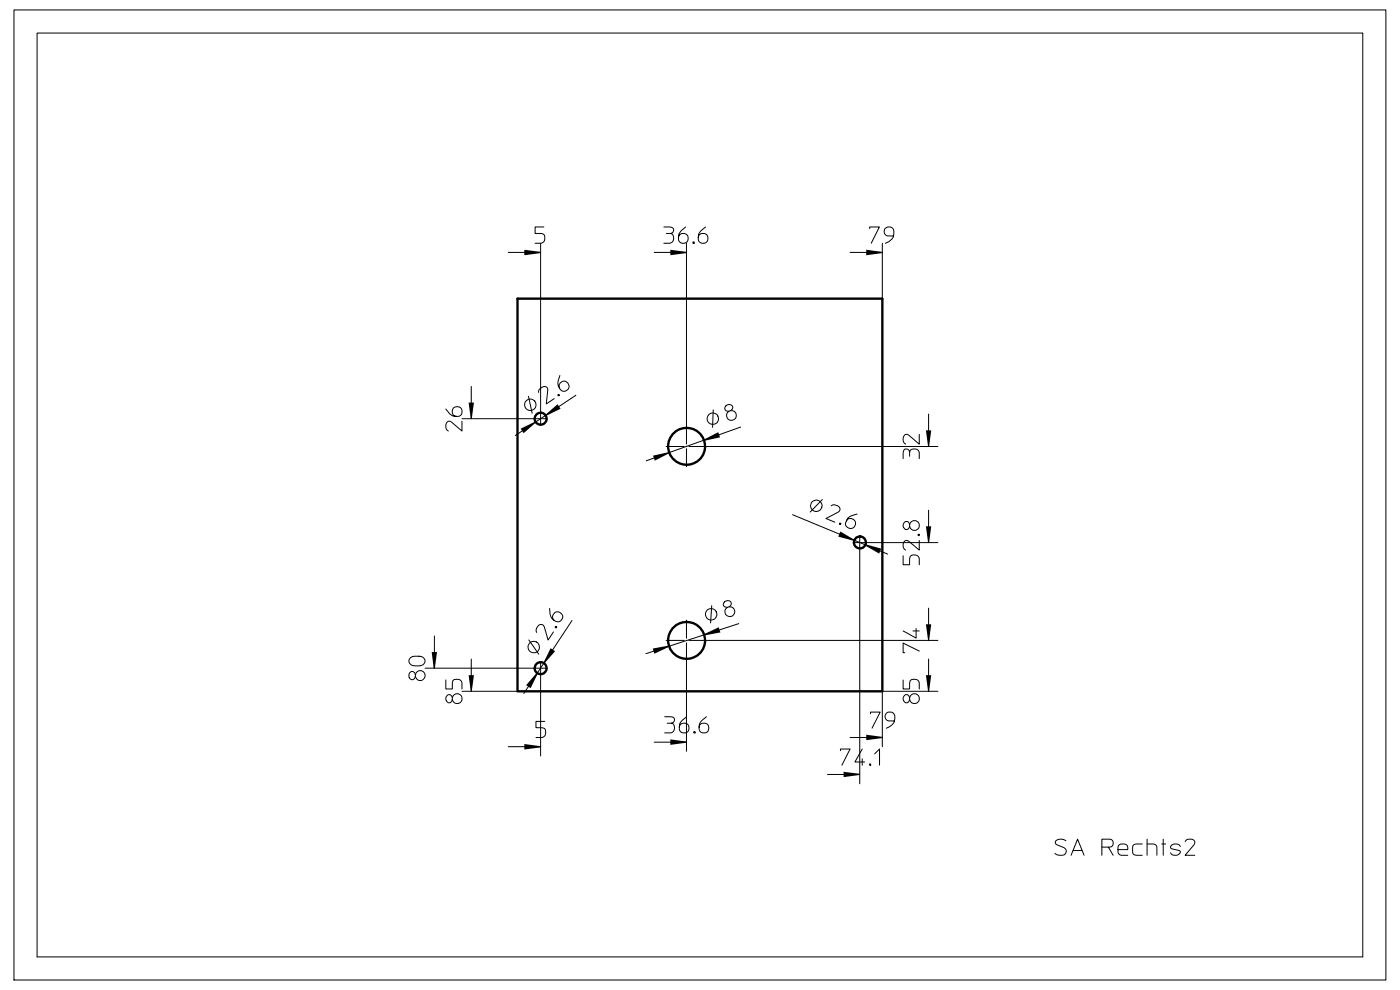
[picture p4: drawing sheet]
<svg xmlns="http://www.w3.org/2000/svg" width="297mm" height="210mm" viewBox="0 0 297 210" stroke-linecap="round" stroke-linejoin="round" font-family="sans-serif">
<path d="M113.3 88.8h2.8M114.7 87.4v2.8M181 115.1h2.8M182.4 113.7v2.8M113.3 141.7h2.8M114.7 140.3v2.8" fill="none" stroke="#000" stroke-width=".21" stroke-dasharray="1.2 .2 0 .2"/>
<path d="M141.3 94.7h8.7M145.6 99v-8.6M141.3 135.8h8.7M145.6 131.5v8.7" fill="none" stroke="#000" stroke-width=".21" stroke-dasharray="3.8 .5 0 .5"/>
<g fill="none" stroke="#000" stroke-width=".21">
<path d="M3 2.1h291v205.8h-291zM7.9 7h281.2v196h-281.2zM107.8 53.5h6.9M114.7 51.6v35.8M115.4 48.1h-1.9v1.4l1.7 .1a1.18 1.18 0 0 1-.4 2h-1.3M138.8 53.5h6.8M140.8 48.1l1.8 .2a.68 .68 0 0 1 .3 .7 .68 .68 0 0 1-.7 .5 1.09 1.09 0 0 1 .7 1.1 1.09 1.09 0 0 1-.8 1h-1.3M141.4 49.5h.8M145.5 48.1a2.4 2.4 0 0 0-1.5 3 1.05 1.05 0 0 0 1.7 .3 1.05 1.05 0 0 0-.2-1.7 1.05 1.05 0 0 0-1.6 .7M145.6 51.6v39.2M147 51.3h.2v.3h-.2zM147.2 51.5h.1"/>
<path d="M149.7 48.1a2.38 2.38 0 0 0-1.5 3 1.05 1.05 0 0 0 1.7 .3 1.05 1.05 0 0 0-.2-1.7 1.05 1.05 0 0 0-1.6 .7M180.3 53.5h6.9M184.5 48.5v-.4h2l-1.7 3.5M187.2 51.6v11.8M189.5 50.1h-1.2a1.01 1.01 0 0 1-.7-1.2 1.01 1.01 0 0 1 1.1-.8 1.01 1.01 0 0 1 .9 .9 2.18 2.18 0 0 1-1.8 2.6M118.8 79.6a2.22 2.22 0 0 0 .7 3.4 1.05 1.05 0 0 0 1.2-1 1.05 1.05 0 0 0-1.2-1.1 1.05 1.05 0 0 0-.8 1.5M94.6 86.8a2.38 2.38 0 0 0 2.9 1.5 1.05 1.05 0 0 0 .3-1.7 1.05 1.05 0 0 0-1.6 .2 1.05 1.05 0 0 0 .6 1.5M98 89.3v2.1l-2.2-1.9a.71 .71 0 0 0-.8-.1 .71 .71 0 0 0-.4 .7 1.14 1.14 0 0 0 .5 1.3M98 88.8h15.3M100 82v6.8M112.1 84.1l.8 3.6M114.3 83.2a1.25 1.25 0 0 1 1.7-1.1l.2 .7-.3 2.9 1.7-1.1"/>
<path d="M118.3 83.8l.2-.2 .2 .2-.2 .2zM118.4 83.8h.1zM122.2 83.8l-12.9 8.6M150 94.7h49M151.3 87l-.1 3.7M154 86.1a.79 .79 0 0 1 .9-.2 .79 .79 0 0 1 .5 .8 .82 .82 0 0 1-1 .6 .82 .82 0 0 1-.6-.9zM155 87.1a1.04 1.04 0 0 1 1.3 1.2 1.04 1.04 0 0 1-1.6 .7 1.04 1.04 0 0 1 0-1.8M157.1 90.6l-20 7.1M191.6 97.3l.1-1.7a.67 .67 0 0 1 .8-.3 .67 .67 0 0 1 .5 .6 1.08 1.08 0 0 1 1-.7 1.08 1.08 0 0 1 1 .8v1.3M193 95.9v.9M195 92.1v2.1l-2.2-1.9a.71 .71 0 0 0-.8-.1 .71 .71 0 0 0-.4 .7 1.14 1.14 0 0 0 .5 1.3M197 87.8v6.9"/>
<path d="M168.1 109.2l20.2 8.3M174.4 106l-2.5 2.6M176.3 107.3a1.26 1.26 0 0 1 1.9 .8l-.4 .5-2.6 1.4 1.9 .8M178.2 110.9l.2 .1-.1 .3-.3-.1zM178.2 111l.1 .2zM181.8 109a2.35 2.35 0 0 0-2.4 2.2 1.07 1.07 0 0 0 1.4 .9 1.07 1.07 0 0 0 .5-1.6 1.07 1.07 0 0 0-1.7 0M182.4 116.5v49.8M183.8 115.1h15.2M191.6 117.9v1.9h1.4v-1.3a1.06 1.06 0 0 1 1-.8 1.06 1.06 0 0 1 1 .8v1.3M191.9 110.8a.83 .83 0 0 1 1.1 .4 .83 .83 0 0 1-.5 1.1 .88 .88 0 0 1-.9-.5 .88 .88 0 0 1 .3-1zM193 111.3a1.05 1.05 0 0 1 1.6-.7 1.05 1.05 0 0 1 0 1.7 1.05 1.05 0 0 1-1.6-.7M194.8 113.3h.2v.3h-.2z"/>
<path d="M194.9 113.4h.1M195 114.6v2.1l-2.2-1.9a.71 .71 0 0 0-.8-.1 .71 .71 0 0 0-.4 .7 1.12 1.12 0 0 0 .5 1.3M197 108.2v6.9M87 139.6a2.34 2.34 0 0 1 3.1 .3l.1 .4a1.17 1.17 0 0 1-1.3 .9 1.8 1.8 0 0 1-2.1-.6l-.1-.5zM92.1 134.9v6.8M100 139.8v6.8M112.2 135.7l2.1 3.1M116.6 129.1a2.3 2.3 0 0 0 1.6 2.8 1.05 1.05 0 0 0 1.1-1.3 1.05 1.05 0 0 0-1.5-.7 1.05 1.05 0 0 0-.2 1.7M117.4 134l-1.1 1.8-.8-2.8a.73 .73 0 0 0-.7-.6 .73 .73 0 0 0-.7 .4 1.12 1.12 0 0 0-.3 1.4M117.9 132.8l.2 .2-.1 .2-.2-.1zM118 133h.1M121.4 131.6l-10.3 15.5"/>
<path d="M150 135.8h49M151 128.5l-.3 3.6M153.7 127.7a.74 .74 0 0 1 1.2-.2 .74 .74 0 0 1-.2 1.2 .71 .71 0 0 1-1-.1 .71 .71 0 0 1 0-.9zM154.7 128.7a1.06 1.06 0 0 1 1.2 1.3 1.06 1.06 0 0 1-1.7 .6 1.06 1.06 0 0 1 .1-1.8M156.7 132.3l-19.7 6.4M193.7 133.8h1.3M194.3 133.3v2.1l-2.7-1.6M195 138.1l-3.4-1.7v2.1h.3M197 129v6.8M197 139.8v6.8M87 142.6a.77 .77 0 0 1 1 .1 .77 .77 0 0 1 0 1 .75 .75 0 0 1-1.1 .3 .75 .75 0 0 1-.1-1.1zM88.1 143.1a1.05 1.05 0 0 1 1.6-.7 1.05 1.05 0 0 1 0 1.8 1.05 1.05 0 0 1-1.6-.7"/>
<path d="M90.2 141.7h23.1M94.6 144.2v1.9h1.4l.1-1.7a1.17 1.17 0 0 1 1.9 .5v1.2M94.9 147.5a.76 .76 0 0 1 .9 .1 .76 .76 0 0 1 .1 1 .74 .74 0 0 1-1.1 .3 .74 .74 0 0 1-.1-1.1zM96 148a1.05 1.05 0 0 1 1.6-.7 1.05 1.05 0 0 1 0 1.8 1.05 1.05 0 0 1-1.6-.7M98 146.6h11.8M107.8 158.4h6.9M114.7 143.1v17.3M115.6 153h-1.9v1.4l1.7 .1a1.2 1.2 0 0 1-.4 1.9h-1.3M138.8 157.4h6.8M141 152l1.7 .1a.7 .7 0 0 1 .4 .8 .7 .7 0 0 1-.7 .5 1.07 1.07 0 0 1 .7 1.1 1.07 1.07 0 0 1-.8 1h-1.3M141.5 153.4h.9M145.6 140.2v19.2"/>
<path d="M145.7 152a2.35 2.35 0 0 0-1.5 2.9 1.05 1.05 0 0 0 1.6 .4 1.05 1.05 0 0 0-.1-1.7 1.05 1.05 0 0 0-1.6 .7M147.2 155.2h.3v.3h-.3zM147.3 155.3l.1 .1zM149.9 152a2.35 2.35 0 0 0-1.5 2.9 1.05 1.05 0 0 0 1.6 .4 1.05 1.05 0 0 0-.1-1.7 1.05 1.05 0 0 0-1.6 .7M178.3 159.2v-.3h2l-1.7 3.4M180.3 156.4h6.9M182.9 158.9l-1.5 2.7h2M184.7 151.4v-.3h2l-1.7 3.4M185.6 159.9l1-1v3.4M189.7 152.9h-1.2a1.02 1.02 0 0 1-.3-1.8 1.02 1.02 0 0 1 1.6 .8 2.18 2.18 0 0 1-1.8 2.6M191.6 144.2v1.9h1.4l.1-1.7a1.17 1.17 0 0 1 1.9 .5v1.2M191.9 147.5a.76 .76 0 0 1 1 .1 .76 .76 0 0 1 0 1 .74 .74 0 0 1-1.1 .3 .74 .74 0 0 1-.1-1.1z"/>
<path d="M193 148a1.05 1.05 0 0 1 1.6-.7 1.05 1.05 0 0 1 0 1.8 1.05 1.05 0 0 1-1.6-.7M199 146.6h-11.8v11.8M175.5 164.3h6.9M182.9 161v1.3M184.5 162.1h.2v.2h-.2zM184.5 162.2h.1zM226.1 178.4a1.54 1.54 0 0 0-2.2 .2l.1 .4 .2 .2 1.5 .6a.85 .85 0 0 1 .5 1 .85 .85 0 0 1-1 .6 1.54 1.54 0 0 1-1.4-.4M233.8 179.7v1.7M235.1 179.7h-1.3v-1.7h1.6a.86 .86 0 0 1 .8 1 .86 .86 0 0 1-1.1 .7l1 1.7M242.3 179h-1.2a.73 .73 0 0 0-.8 .7v1.1a.73 .73 0 0 0 .8 .6h1.2M243.3 179h1.4a.79 .79 0 0 1 .7 .7v1.7M243.3 178v3.4"/>
<path d="M246.5 179h.8M246.8 178v3.4M250.4 179.6a1.15 1.15 0 0 0-1.1-.6 1.15 1.15 0 0 0-1 .8l.3 .2 1.7 .5a.78 .78 0 0 1-.2 .8 .78 .78 0 0 1-.9 .1h-.5l-.4-.5M251.4 178.5a1.27 1.27 0 0 1 2.1 0l-.2 .7-1.9 2.2h2.1M227.2 181.4l1.4-3.4 1.4 3.4M227.6 180.4h2M237.2 180.2h2.1a1.08 1.08 0 0 0-.8-1.2 1.08 1.08 0 0 0-1.3 .7v1.1a.79 .79 0 0 0 .7 .6h1.4"/>
<circle cx="112.5" cy="85.9" r="1.22"/>
<circle cx="151.2" cy="88.8" r="1.2"/>
<circle cx="173.2" cy="107.3" r="1.21"/>
<circle cx="113.2" cy="137.3" r="1.22"/>
<circle cx="150.9" cy="130.3" r="1.21"/>
</g>
<g fill="#000">
<path d="M111.2 53l3.5 .4v.3l-3.5 .4z" fill-rule="evenodd"/>
<path d="M142.2 53l3.4 .4v.3l-3.4 .4z" fill-rule="evenodd"/>
<path d="M183.8 53l3.4 .4v.3l-3.4 .4z" fill-rule="evenodd"/>
<path d="M99.4 85.4h1.1l-.4 3.4h-.2z" fill-rule="evenodd"/>
<path d="M110.5 90.9l3.1-1.5 .1 .2-2.6 2.3z" fill-rule="evenodd"/>
<path d="M115.7 88l2.6-2.2 .6 .9-3.1 1.5z" fill-rule="evenodd"/>
<path d="M138.5 96.7l3.4-.8 .1 .2-3.1 1.6z" fill-rule="evenodd"/>
<path d="M149.3 93.3l3.1-1.6 .4 1.1-3.4 .7z" fill-rule="evenodd"/>
<path d="M196.4 91.3h1.2l-.5 3.4h-.2z" fill-rule="evenodd"/>
<path d="M178.3 112.7l3 1.8-.1 .2-3.4-.9z" fill-rule="evenodd"/>
<path d="M183.6 115.5l3.3 .9-.4 1-3-1.7z" fill-rule="evenodd"/>
<path d="M196.4 111.6h1.2l-.5 3.5h-.2z" fill-rule="evenodd"/>
<path d="M138.5 137.6l3.4-.7 .1 .3-3.2 1.5z" fill-rule="evenodd"/>
<path d="M149.3 134.5l3.2-1.4 .3 1.1-3.4 .6z" fill-rule="evenodd"/>
<path d="M196.4 132.4h1.2l-.5 3.4h-.2z" fill-rule="evenodd"/>
<path d="M91.6 138.3h1.1l-.4 3.4h-.3z" fill-rule="evenodd"/>
<path d="M99.4 143.2h1.1l-.4 3.4h-.2z" fill-rule="evenodd"/>
<path d="M113.9 142.7l.2 .2-1.5 3.1-1-.7z" fill-rule="evenodd"/>
<path d="M111.2 157.8l3.5 .5v.2l-3.5 .5z" fill-rule="evenodd"/>
<path d="M116.8 137.5l1 .6-2.3 2.6-.2-.1z" fill-rule="evenodd"/>
<path d="M142.2 156.8l3.4 .5v.2l-3.4 .5z" fill-rule="evenodd"/>
<path d="M183.8 155.8l3.4 .5v.3l-3.4 .4z" fill-rule="evenodd"/>
<path d="M196.4 143.2h1.2l-.5 3.4h-.2z" fill-rule="evenodd"/>
<path d="M179 163.7l3.4 .4v.3l-3.4 .4z" fill-rule="evenodd"/>
</g>
<g fill="none" stroke="#000" stroke-width=".5">
<path d="M109.8 63.4h77.4v83.2h-77.4z"/>
<circle cx="114.7" cy="88.8" r="1.27"/>
<circle cx="145.7" cy="94.7" r="3.9"/>
<circle cx="182.4" cy="115.1" r="1.27"/>
<circle cx="145.7" cy="135.9" r="3.9"/>
<circle cx="114.7" cy="141.7" r="1.27"/>
</g>
</svg>
